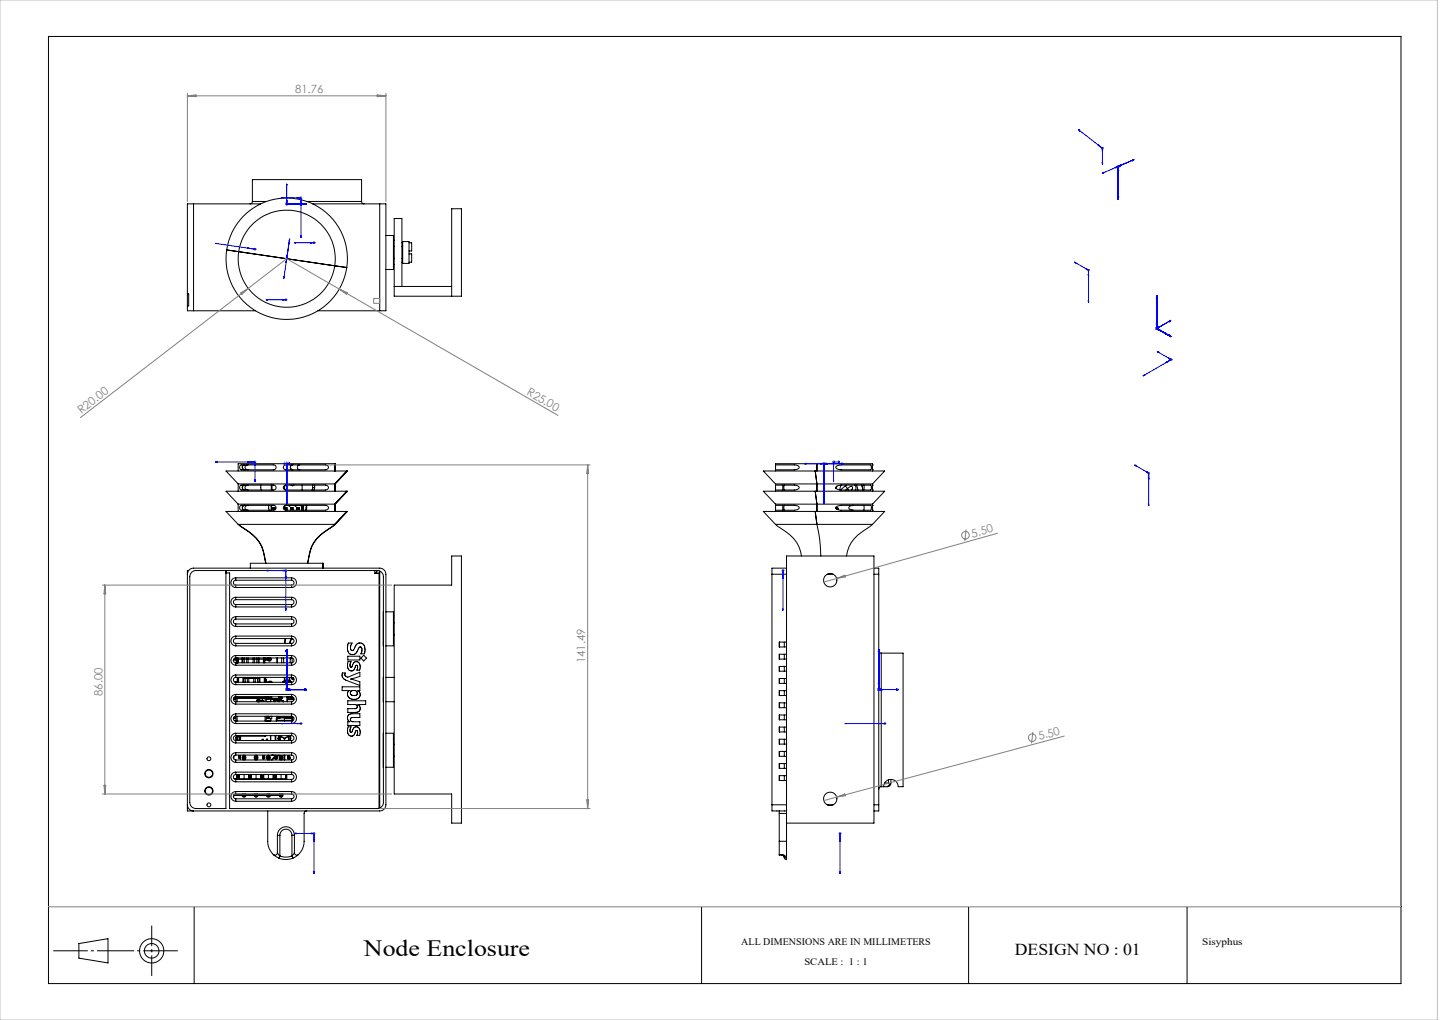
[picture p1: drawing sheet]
<svg xmlns="http://www.w3.org/2000/svg" width="594mm" height="420mm" viewBox="0 0 594 420" stroke-linecap="round" stroke-linejoin="round" font-family="sans-serif">
<defs><g id="words">
<text font-size="9.6" x="149.9" y="393.8">Node Enclosure</text>
<text font-size="6.9" x="418" y="393.2">DESIGN NO : 01</text>
<g font-size="4.7" fill="#808080">
<text x="121.6" y="38.4">81.76</text>
<text x="216.7" y="162.3" transform="rotate(30 216.7 162.3)">R25.00</text>
<text x="33.6" y="170.4" transform="rotate(-38 33.6 170.4)">R20.00</text>
<text x="400.6" y="221.3" transform="rotate(-16 400.6 221.3)">5.50</text>
<text x="241.1" y="273.1" transform="rotate(-90 241.1 273.1)">141.49</text>
<text x="42.2" y="286.5" transform="rotate(-90 42.2 286.5)">86.00</text>
<text x="428.1" y="304.7" transform="rotate(-15 428.1 304.7)">5.50</text>
</g>
<g font-size="4.1">
<text x="305.4" y="389.3">ALL DIMENSIONS ARE IN MILLIMETERS</text>
<text x="495.2" y="389.3">Sisyphus</text>
<text x="331.3" y="397.3">SCALE : 1 : 1</text>
</g>
</g></defs>
<g fill="none" stroke="#000" stroke-width=".41">
<path d="M20 15h557.1v390h-557.1zM79.7 83.9h-2.5v44.1h2.5M79.7 83.9v44.1M79.7 83.9h27.7M104 83l-.5 .8-.6 .1M104 83v-9h44.9v9M104 83h5.8M126.4 83h22.5M128.8 83.9h27.6M148.9 83l.5 .8 .6 .1M156.4 83.9h2.6v44.1h-2.6M156.4 83.9v44.1"/>
<path d="M159 97h3.1v14h-3.1M162.1 99h.3M165.6 100h.3M165.9 99.5h2.6v9h-2.6zM168.5 100h1.1v3.3h-1.1M93.4 102.9a25 25 0 0 0 21.1 28.4 25 25 0 0 0 28.3-21.1M93.4 102.9a25 25 0 0 1 28.3-21.1 25 25 0 0 1 21.1 28.4M93.4 102.9l4.9 .7M98.3 103.6a20 20 0 0 0 16.9 22.7 20 20 0 0 0 22.7-16.9M98.3 103.6a20 20 0 0 1 22.7-16.9 20 20 0 0 1 16.9 22.7M98.3 103.6l39.6 5.8M137.9 109.4l4.9 .8"/>
<path d="M162.1 106.5h.3M162.1 101.5h.3M162.1 109h.3M162.4 118h23.7M165.6 118v-28h-3.2v32h27.7v-36h-4v36M165.6 108h.3M165.6 106.5h.3M165.6 101.5h.3M168.5 104.5h1.1v3.5h-1.1M77.2 120.9h.5v5.1h-.5M79.7 128h25.5M131 128h25.4"/>
<path d="M98.1 199.3h39.8M98.1 199.3v3M99 191.6l13.7-.2a1.01 1.01 0 0 1 1 1 1.01 1.01 0 0 1-1 1h-13.3l-.5-.2-.2-.6zM99 200l13.7-.2a1.01 1.01 0 0 1 1 1 1.01 1.01 0 0 1-1 1h-13.3l-.5-.3-.2-.6zM100.8 191.4a1.01 1.01 0 0 0-1 1 1.01 1.01 0 0 0 1 1M100.8 199.8a1.01 1.01 0 0 0-1 1 1.01 1.01 0 0 0 1 1M102.2 199.8a.99 .99 0 0 0-1.2 .5 .99 .99 0 0 0 .4 1.3l.8 .2M102.2 191.4a.99 .99 0 0 0-1.2 .6 .99 .99 0 0 0 .4 1.2l.8 .2M107.4 199.8l.3 2M111.8 199.8v2M112 199.8v2M116.9 191.8l.8-.4h9.9a20.8 20.8 0 0 1 7.4 .4l.3 .6-.2 .6a13.8 13.8 0 0 1-6.1 .4h-11.3l-.9-.4z"/>
<path d="M118.1 199.8a1.01 1.01 0 0 0-1 1 1.01 1.01 0 0 0 1 1M119.9 199.8l.6 .2 .5-.2M120.6 191.4a1.01 1.01 0 0 0-1 1 1.01 1.01 0 0 0 1 1M123.5 191.4a1.01 1.01 0 0 0-1 1 1.01 1.01 0 0 0 1 1M124.5 199.8v2M128.8 199.8v1M129.6 199.8v1M137.9 190.9h-39.8v3M137.9 199.3h.2M137.9 190.9h.2v3M137.9 190.9v3M137.9 199.3v3"/>
<path d="M138.1 199.3v3M142.8 193.9h-49.7l5 5.4M142.8 193.9h.3l-5 5.4M142.8 193.9l-4.9 5.4M319.4 199.3h17.1M319.4 199.8h8.5l1.2 .7v.6a7.5 7.5 0 0 1-5.4 .7h-4.3M319.4 199.8v2M319.4 191.4l8.5 .1 1.2 .6v.6a7.5 7.5 0 0 1-5.4 .7h-4.3M319.4 191.4v2M319.4 193.4v.5M319.4 199.3v.5M322.4 199.8v2"/>
<path d="M323.1 199.8l-.2 .6 .2 1.4M335.8 193.9h-21.4l5 5.4M335.8 193.9h28.6l-5 5.4M335.8 193.9l.7 5.4M336.5 190.9h-17.1v.5M336.5 199.3h22.9M336.5 190.9h22.9v.5M336.5 190.9v3M336.5 199.3v3M344.6 191.9a12.5 12.5 0 0 1 6.4-.5h7.2a1.11 1.11 0 0 1 .6 1.9l-12.3 .1-1.4-.2-.7-.5-.1-.4zM346.5 199.8l-.6 2M348.6 199.8l-.3 .2"/>
<path d="M352.2 199.8l.4 .9-.1 1.1M352.8 199.8l.5 2M355 199.8l.4 2zM355.7 199.8l.3 .6-.3 1.4M359.4 191.4h.1M359.4 191.4v2M359.4 193.4h.1M359.4 199.8h.1M359.4 199.8v2M359.4 193.4v.5M359.4 199.3v.5M98.1 215.9l.8 .7a18.7 18.7 0 0 1 9.5 10.4l1.1 4.9"/>
<path d="M98.1 207.6h39.8M98.1 215.9h39.8M98.1 207.6v3M98.3 215.9l1.9 1.4a16.4 16.4 0 0 1 9.2 13.8l.1 .8M99 208.3l13.7-.2a1.01 1.01 0 0 1 1 1 1.01 1.01 0 0 1-1 1h-13.3l-.5-.3-.2-.5zM100.8 208.1a1.01 1.01 0 0 0-1 1 1.01 1.01 0 0 0 1 1M102.2 208.1a.99 .99 0 0 0-1.2 .5 .99 .99 0 0 0 .4 1.3l.8 .2M110.7 208.1l.1 2M111.9 208.1v.2M112.1 209.1h1.1v.6h-1.1M112.1 209.1l.4 .1M112.1 209.1v.6"/>
<path d="M112.5 209.6l-.4 .1M112.5 209.2l.2-.1v.6l-.2-.1M112.5 209.2v.4M113.1 208.2h-1.1l-.3 .3v1.6M116.9 208.5l.8-.4h9.9a20.8 20.8 0 0 1 7.4 .4 .84 .84 0 0 1-.2 1.4l-17.1 .2-.9-.5zM116.9 200.1l.8-.3h9.9a20.8 20.8 0 0 1 7.4 .3l.3 .6-.2 .6a13.8 13.8 0 0 1-6.1 .5h-11.3l-.9-.5zM117.2 209.2v.2M117.2 209.2h.4M117.2 209.2l1.1-.1v.6h-.9M117.3 209.6h.3M117.6 209.2l.2-.1v.6l-.2-.1M117.6 209.2v.4"/>
<path d="M117.8 208.2h1.4M118.1 208.1a1.01 1.01 0 0 0-1 1 1.01 1.01 0 0 0 1 1M118.9 208.2l.3 .3 .4-.3h2.1M119.5 208.3h-.1M119.7 209.1v.6M119.7 209.1l.4 .1M119.7 209.1h1.1v.6h-1.1M120.1 209.2l.2-.1v.6l-.2-.1M120.1 209.6l-.4 .1M120.1 209.2v.4M121.4 208.2l.3 .3 .4-.3h2.1M122 208.3h-.1"/>
<path d="M122.2 209.1v.1M122.2 209.1h1.1v.6h-1.1M122.2 209.1v.6M122.2 209.2h.4M122.2 209.6h.4M122.2 209.6v.1M122.2 209.2v.4M122.6 209.2l.2-.1v.6l-.2-.1M122.6 209.2v.4M123.9 208.2l.3 .3M124.2 208.5h.4M124.2 208.5v1.6"/>
<path d="M124.4 209.8l.1 .2M124.4 209.8h.1M124.5 209.3h.1M124.5 209.4h.1M124.5 209h.1M124.5 209.6v.1M124.5 209.7l-.1 .1M124.5 210h.1M124.5 209.5v.1M124.5 209.7v.1M124.5 209.8v.2M124.5 208.9h.1"/>
<path d="M124.5 209.5h.1M124.5 209.7v.3M124.5 209.7v.2M124.5 209.1h.1M124.5 209.2v.1M124.5 209.2h.1M124.5 208.8h.1M124.5 208.8v.1M124.5 209.9v.1M124.5 210v.1M124.5 209.7h.1M124.5 209.9h.1"/>
<path d="M124.5 210.1h.1M124.5 208.7h.1M124.5 209.1v.1M124.5 209.8h.1M124.5 208.4l.1 .1M124.5 208.6v.8M124.6 208.5v1.6M124.7 208.1v2M126.1 209.1l-.2 1M126.1 209.1h.2M126.1 208.1v1M126.3 209.1l-.1 1"/>
<path d="M126.3 208.1v1M128.8 200.8l-.2 1M128.8 200.8h.8M129.6 200.8l-.2 1M137.9 215.9l-.8 .7a18.4 18.4 0 0 0-9.4 10.4l-1.1 4.9M137.9 207.6h.2M137.9 215.9h.2M137.9 207.6v3M138.1 215.9l-2 1.5a16.2 16.2 0 0 0-9.2 13.7l-.1 .8M138.1 207.6v3M142.8 202.3h-49.7l5 5.3M142.8 210.6h-49.7l5 5.3"/>
<path d="M142.8 210.6h.3l-5 5.3M142.8 202.3h.3l-5 5.3M142.8 202.3l-4.9 5.3M142.8 210.6l-4.9 5.3M319.4 215.9l.8 .7a18.7 18.7 0 0 1 9.5 10.4l.5 1.9M319.4 207.6h17.1M319.4 208.1h7.9a1.35 1.35 0 0 1 1.9 1.2l-.1 .1a7.5 7.5 0 0 1-5.4 .7h-4.3M319.4 208.1v2M319.4 215.9h17.1M319.4 201.8v.5M319.4 207.6v.5M319.4 210.1v.5"/>
<path d="M322.4 208.1v2M323.1 208.1l-.2 .7 .2 1.3M335.8 210.6h-21.4l5 5.3M335.8 202.3h-21.4l5 5.3M335.8 202.3h28.6l-5 5.3M335.8 210.6h28.6l-5 5.3M335.8 210.6l.7 5.3M335.8 202.3l.7 5.3M336.5 207.6h22.9M336.5 215.9l.3 1.4a51.6 51.6 0 0 1 1.3 11.6M336.5 215.9h22.9M336.5 207.6v3"/>
<path d="M344.2 209.1l.5 .1M344.3 209.2h.1M344.3 209.2l.1 .2M344.6 200.3a12.5 12.5 0 0 1 6.4-.5h7.2a1.14 1.14 0 0 1 .6 1.8l-12.3 .2-1.7-.4-.5-.6zM344.6 208.6a12.5 12.5 0 0 1 6.4-.5h7.2a1.16 1.16 0 0 1 .6 1.9l-12.3 .1-1.7-.4-.5-.6zM344.6 209.2h.6M344.7 209.1h-.4l.5 .1M344.7 209.6h.1M344.7 200.2l-.2 .9-.2-.4 .1 .5M344.7 209.2h.1M344.7 209.2v.4M344.8 209.6h-.1"/>
<path d="M345.1 209.6h.1M345.1 209.6l-.3 .1 .4-.1M345.2 209.2l-.1 .4M345.2 209.2v.4M348.3 200l.8 1.2M348.3 200l-2.1 1.7M349.1 201.2l.8-.6a.78 .78 0 0 1 1.3 0 .78 .78 0 0 1-.5 1.2M349.1 201.2l.4 .6M349.1 201.2l-.7 .6M351.5 208.1a1.35 1.35 0 0 0-1.9 1.2l.8 .6 1.1 .2M355.7 208.1l.3 .7-.3 1.3M359.4 215.9l-2 1.5a15.7 15.7 0 0 0-8.7 11.5"/>
<path d="M359.4 201.8h.1M359.4 208.1h.1M359.4 208.1v2M359.4 210.1h.1M359.4 201.8v.5M359.4 207.6v.5M359.4 210.1v.5M77.7 234.9h-.5v99h79.2a2.53 2.53 0 0 0 2.6-2.5v-95a2.53 2.53 0 0 0-2.6-2.5h-76.7a2.53 2.53 0 0 0-2.5 2.5M93.1 234.9v98h-12.4a2.53 2.53 0 0 1-2.5-2.5v-92.9a2.53 2.53 0 0 1 2.5-2.6h74.7a2.53 2.53 0 0 1 2.5 2.6v92.9a2.53 2.53 0 0 1-2.5 2.5h-60.8v-97h-1.5M93.2 234.9v1M97.1 237.9a1.99 1.99 0 0 0-2 2 1.99 1.99 0 0 0 2 2M97.1 238.9a1.01 1.01 0 0 0-1 1 1.01 1.01 0 0 0 1 1"/>
<path d="M97.1 237.9v1M97.1 237.9h23M97.1 238.9h23M120.1 237.9a1.99 1.99 0 0 1 2 2 1.99 1.99 0 0 1-2 2M120.1 237.9v1M120.1 238.9a1.01 1.01 0 0 1 1 1 1.01 1.01 0 0 1-1 1M133 231.9h-29.9v2M133 231.9l.1 2M133 231.9v2M154.4 234.9v1.2h1.7v96.7M154.9 235.9h1.5M154.9 235.9v.2"/>
<path d="M155.7 234.9l-.6 .5-.2 .5M156.4 235.1v.8M156.4 235.9v96.8M318 236.4v95M318 236.4h6M324 233.9h-6v2.5M340.8 236.4h2.4M360 233.9h2v2.5M360 236.4h2M362 236.4v95M97.1 253.9a2.01 2.01 0 0 0-2 2 2.01 2.01 0 0 0 2 2M97.1 245.9a1.99 1.99 0 0 0-2 2 1.99 1.99 0 0 0 2 2"/>
<path d="M97.1 245.9v1M97.1 254.9a.99 .99 0 0 0-1 1 .99 .99 0 0 0 1 1M97.1 256.9v1M97.1 253.9v1M97.1 246.9a1.01 1.01 0 0 0-1 1 1.01 1.01 0 0 0 1 1M97.1 248.9v1M97.1 240.9v1M97.1 240.9h23M97.1 253.9h23M97.1 257.9h23M97.1 245.9h23M97.1 249.9h23"/>
<path d="M97.1 241.9h23M97.1 246.9h23M97.1 254.9h23M97.1 248.9h23M97.1 256.9h23M120.1 253.9a2.01 2.01 0 0 1 2 2 2.01 2.01 0 0 1-2 2M120.1 245.9a1.99 1.99 0 0 1 2 2 1.99 1.99 0 0 1-2 2M120.1 245.9v1M120.1 246.9a1.01 1.01 0 0 1 1 1 1.01 1.01 0 0 1-1 1M120.1 248.9v1M120.1 253.9v1M120.1 240.9v1"/>
<path d="M120.1 254.9a.99 .99 0 0 1 1 1 .99 .99 0 0 1-1 1M120.1 256.9v1M157.9 251.9v14M159 251.9h3.1v14h-3.1M162.1 256.4h.3M162.4 240.9h23.7v-12h4v110h-4v-12h-23.7zM96.2 271.4h1.5M96.7 271.1h.7M97.1 277.9a1.99 1.99 0 0 0-2 2 1.99 1.99 0 0 0 2 2M97.1 269.9a1.99 1.99 0 0 0-2 2 1.99 1.99 0 0 0 2 2M97.1 261.9a2.01 2.01 0 0 0-2 2 2.01 2.01 0 0 0 2 2M97.1 272.9v1"/>
<path d="M97.1 269.9v1M97.1 277.9v1M97.1 262.9a.99 .99 0 0 0-1 1 .99 .99 0 0 0 1 1M97.1 264.9v1M97.1 261.9v1M97.1 270.9a1.01 1.01 0 0 0-1 1 1.01 1.01 0 0 0 1 1M97.1 278.9a1.01 1.01 0 0 0-1 1 1.01 1.01 0 0 0 1 1M97.1 270.9h23M97.1 273.9h23M97.1 277.9h23M97.1 269.9h23M97.1 261.9h23"/>
<path d="M97.1 265.9h23M97.1 272.9h23M97.1 278.9h23M97.1 262.9h23M97.1 264.9h23M97.3 270.9v.2M97.3 271.8v1.1M97.4 271v.9M97.6 270.9v.1M97.6 271.9v1M97.7 271.4h.2M97.7 271.4v1.5"/>
<path d="M97.7 271.8h.1M97.7 271.7v.1M97.7 271.7h.1M97.7 271.9h.1M97.7 271.8v.1M97.7 271.5h.1M97.7 271.4h.1M97.7 272.4h.1M97.7 272.2v.2M97.7 272.2h.1M97.7 272.6h.1M97.7 272.5h.1"/>
<path d="M97.7 272.1h.1M97.7 272.7h.1M97.7 271h.1M97.7 270.9v.1M97.7 271.6v.1M97.7 271.2h.1M97.7 271v.2M97.7 272.9h.1M97.7 272.8h.1M97.7 272.7v.1M97.7 271.9h-1.6M97.7 270.9v.7"/>
<path d="M97.7 271.9v.3M97.7 272.4v.5M97.7 279v1.8M97.9 271.4v1.5M97.9 270.9v.5M97.9 271.4h10.6M98.1 279.1l-.1 1.7M98.3 279l-.2 1.9M98.3 279v1.9M98.3 279h1.8M99.7 270.9v2M100 270.9v2"/>
<path d="M100.1 279v1.9M100.1 279l.3 .3M100.2 279.1h6.8M100.4 279.3v1.6M100.4 279.3h6.3M100.6 270.9v2M101 279.3v1.6M101.6 270.9v2M101.9 279.3v1.6M102.2 270.9v2M102.5 279.3v1.6M104.3 270.9v2"/>
<path d="M104.5 279.3v1.6M104.9 270.9v2M105.2 279.3v1.6M105.8 270.9v2M106.1 279.3v1.6M106.4 270.9v2M106.7 279.3v1.6M106.7 270.9v2M107.1 279v1.9M107.1 279h1.8M107.1 279l-.4 .3M108.5 271.4h.2"/>
<path d="M108.5 271.4v1.5M108.5 270.9v.5M108.7 271.4v1.5M108.7 270.9v.5M108.7 271.4h1.6M108.8 270.9v.1M108.8 271.9v1M108.9 279l.2 1.9M108.9 279v1.9M108.9 271v.9M108.9 271.1h1.4M109.1 280h.1"/>
<path d="M109.1 279.9h.1M109.1 279.6h.1M109.1 279.7h.1M109.1 279.8h.1M109.1 270.9v.2M109.1 271.8v1.1M109.1 279.6v.7M109.1 279.1l.1 1.7M109.5 279v1.8M110.3 271v.1M110.3 271.1h.8l.2 .3M110.3 271.4h1"/>
<path d="M110.3 271.4v.4M110.3 271.1v.3M110.3 271.8l-1.6 .1M110.8 270.9l-.2 .2M111.1 270.9a.55 .55 0 0 1 .3 .8 .55 .55 0 0 1-.8 .1M111.3 271.4l-.2 .4h-.8M111.5 270.9a.79 .79 0 0 1-.1 1.2 .79 .79 0 0 1-1.1-.3M114.1 270.9v2M114.2 270.9v2M116 270.9v2M116.7 270.9l.1 .3M116.8 270.9v2"/>
<path d="M117.1 278.9v1.6M117.4 278.9v1.5M117.4 262.9l-.2 2M117.7 262.9l-.3 2M119.1 278.9v1.4M119.4 278.9v1.5M119.6 270.9v2M119.7 270.9l-.1 .3M120.1 277.9a1.99 1.99 0 0 1 2 2 1.99 1.99 0 0 1-2 2M120.1 269.9a1.99 1.99 0 0 1 2 2 1.99 1.99 0 0 1-2 2M120.1 261.9a2.01 2.01 0 0 1 2 2 2.01 2.01 0 0 1-2 2M120.1 272.9v1"/>
<path d="M120.1 269.9v1M120.1 277.9v1M120.1 278.9a1.01 1.01 0 0 1 1 1 1.01 1.01 0 0 1-1 1M120.1 261.9v1M120.1 270.9a1.01 1.01 0 0 1 1 1 1.01 1.01 0 0 1-1 1M120.1 264.9v1M120.1 262.9a.99 .99 0 0 1 1 1 .99 .99 0 0 1-1 1M120.2 262.9l-.5 .5-.5 1.5M120.3 279v.4M120.3 279.4h.1M120.3 279.4l.3 .1M120.3 271v1.9"/>
<path d="M120.4 279.2v.1M120.4 279.3h.1M120.4 279v.2M120.5 279.3h.1M120.6 263l-.9 .9-.2 1M120.6 279.5h.1M120.6 279.2l.1 .4h-.4l.3-.1M120.6 279h.2M120.9 279.4l.2 .2M141 277.1h1.2v1.2l1.1 .6 4.9-2.1v1.7l-3.7 1.1 3.7 1.1v1.5l-5.4-2a2.39 2.39 0 0 1-1.8-3.1zM143.3 270.2h4.9v1.6h-4.9zM143.4 272.4h1.2l-.4 1.9 .6 .5a2.48 2.48 0 0 1 2.4-2.3 2.52 2.52 0 0 1 1 3.5h-1.2l.3-1.6-.2-.4h-.5a2.69 2.69 0 0 1-1.8 2.3 2.51 2.51 0 0 1-1.4-3.9z"/>
<path d="M143.5 264.8h1.6a2.17 2.17 0 0 0-.2 3.1l.8-.4a2.85 2.85 0 0 1 3.1-2.7 3.3 3.3 0 0 1 1.3 4.4h-1.5a1.91 1.91 0 0 0-.2-2.8l-.8 .8a2.32 2.32 0 0 1-1.5 2.1 2.32 2.32 0 0 1-2.5-.6 4.8 4.8 0 0 1-.1-3.9zM144.5 279.6h.1M149.8 269.8l1.2 1.2-1.2 1.2-1.1-1.2zM157.9 278.9v10M159 278.9h3.4M162.1 261.4h.3M321.1 264.4v2M321.1 269.4v2M321.1 274.4v2M321.1 279.4v2M323.1 264.4v2M323.1 269.4v2"/>
<path d="M323.1 274.4v2M323.1 279.4v2M324 269.4h-3v2h3M324 264.4h-3v2h3M324 274.4h-3v2h3M324 279.4h-3v2h3M362 267.9l.3 .7 .7 .3M363 268.9h9v55h-2a3 3 0 0 0-3-3 3 3 0 0 0-3 3M363 268.9v55M96.1 295.8a.47 .47 0 0 0 .7-.1 .47 .47 0 0 0-.1-.7v.8M96.4 287.2v.7M96.4 295.2v.7"/>
<path d="M96.7 287a.47 .47 0 0 1 .1 .7 .47 .47 0 0 1-.7 0M96.9 296.9h.1M96.9 288.9h.1M96.9 286.9v1h-.8M96.9 294.9v1h-.8M97.1 293.9a2.01 2.01 0 0 0-2 2 2.01 2.01 0 0 0 2 2M97.1 285.9a1.99 1.99 0 0 0-2 2 1.99 1.99 0 0 0 2 2M97.1 286.9a1.01 1.01 0 0 0-1 1 1.01 1.01 0 0 0 1 1M97.1 288.9v1M97.1 285.9v1M97.1 294.9a.99 .99 0 0 0-1 1 .99 .99 0 0 0 1 1M97.1 296.9v1"/>
<path d="M97.1 293.9v1M97.1 280.9v1M97.1 293.9h23M97.1 297.9h23M97.1 285.9h23M97.1 289.9h23M97.1 281.9h23M97.1 296.9h23M97.1 294.9h23M97.1 288.9h23M97.1 286.9h23M97.1 280.9h23"/>
<path d="M97.2 287.6h.5M97.2 287.6v1.3M97.2 294.9v2M97.7 287.1v.5M97.7 287.1l-.5 .5M97.7 287.6h11.5M97.7 287.1h11.5M97.7 287.6v1.3M97.7 294.9v2M97.8 280.8v.1M98.1 280.8h-1.4M105.7 288.4l.1 .2"/>
<path d="M105.7 288.4h.2M105.8 288.4v.2M105.8 288.6h.1M105.9 288.3v.1M105.9 288.3h.1M105.9 288.3l-.1 .3M105.9 288.5l.1 .1M106 288.4l-.1 .1M106 288.6h.1M106 288.5v.1M106 288.4h.1M106.1 288.9h.1"/>
<path d="M106.1 288.3l-.1 .1M106.1 288.8h.1M106.1 288.4v.2M106.3 288.8h.1M106.2 288.4h.1M106.2 288.3v.3M106.3 288.9h.1M106.3 288.8v.1M106.3 288.4v.2M106.4 288.8h-.1M106.4 288.8l.3 .1M106.5 288.4h.1"/>
<path d="M106.5 288.4l-.4 .2M106.5 288.3l-.1 .3-.3-.2M106.5 288.4v.1M106.5 288.8v.1M106.5 288.3h.1M106.5 288.2v.1M106.5 288.5h.1M106.5 288.8l.1 .1M106.6 288.2v.1M106.6 288.4h.1M106.6 288.5h.1M106.6 288.3v.1"/>
<path d="M106.6 288.3h.1M106.6 288.4v.1M106.7 288.4h.1M106.7 288.5h-.1M106.7 288.5h.1M106.7 288.3l-.1 .1M106.7 288.3l.1 .1M106.7 288.3v.1M106.7 288.3v.2M106.8 288.8h.1M106.8 288.4h.1M106.8 288.4l.1 .1"/>
<path d="M106.8 288.3h.1M106.8 288.3v.1M106.9 288.3l-.1 .1M106.9 288.4h.1M106.9 288.5l.2-.2-.1 .3M106.9 288.8v.1M106.9 288.5h.1M106.9 288.3v.1M107 288.8l.1 .1M107 288.4h.1M107 288.8h.1M107.6 288.8h.1"/>
<path d="M107.6 288.8l.1 .1M107.7 288.4l-.1 .4M107.7 288.4h.1M107.7 288.3l-.4 .3 .3 .3M108 288.4l-.3 .3 .7-.1-.3 .3M108 288.4a.33 .33 0 0 1 .4 .1 .33 .33 0 0 1-.1 .4M108 288.4h.1M109.1 280.8h.1M109.1 280.8v.1M109.1 280.9h.1M109.1 280.6h.1M109.1 280.2h.1"/>
<path d="M109.1 280.3h.1M109.1 280.3v.1M109.1 280.4h.1M109.1 280.5h.1M109.1 280.8h1.6M109.1 280.4v.4M109.2 287.6h.5M109.2 287.1v.5M109.2 287.1l.5 .5M109.2 287.6v1.3M109.2 294.9v2M109.3 280.8v.1"/>
<path d="M109.7 287.6v1.3M109.7 294.9v2M109.9 286.9v1l4.6 .2h-1.9v.8M109.9 296.9h.1M110.3 296.9h.2M110.3 294.9a.46 .46 0 0 0-.3 .7 .46 .46 0 0 0 .8 0 .46 .46 0 0 0-.3-.7M110.3 288.9h.2M110.4 294.9v1M110.5 286.9a.46 .46 0 0 1 .3 .7 .46 .46 0 0 1-.8 0 .46 .46 0 0 1 .3-.7l.1 1M110.7 280.8l.6-.4 .8 .5M110.7 280.8l.9 .1M110.7 280.8v.1"/>
<path d="M110.9 280.8l.9 .1M111.4 295a.41 .41 0 0 0-.4 .4 .41 .41 0 0 0 .4 .4v1.1M111.4 286.9v.1a.39 .39 0 0 0-.4 .4 .39 .39 0 0 0 .4 .4v1.1M111.4 288v.8M111.4 296v.8M111.4 288.9h-1.5M111.4 294.9v.1M111.9 286.9v.8h2.6l.3 .3M111.9 294.9v1h-2v-1M113.1 288.4h.1M113.1 288.4h.3M113.1 288.4v.5"/>
<path d="M113.4 288.4h.1M113.4 288.4v.5M113.5 288.4h.1M113.5 288.4h.9M113.5 288.4v.5M113.8 294.9l.4 1.1M113.9 296.6h3.3M113.9 296.6v.3M114.1 296.1l-.3-.2v1M114.2 294.9l.8 .2M114.4 288.4h.3M114.4 288.4h.1"/>
<path d="M114.4 288.4v.5M114.7 295.4l-.4 .5M114.7 295.4v.2M114.7 288.4h.1M114.7 288.4h.2M114.7 288.4v.5M114.8 288v.1M114.8 288.1h.2M114.9 295.6a.97 .97 0 0 0-1 1M114.9 295.6h2.3M114.9 286.9v2M115 295.1a.56 .56 0 0 0-.7 .1 .56 .56 0 0 0-.1 .7"/>
<path d="M115 295.1l-.3 .3M115 295.1h1.2M115 286.9v2M115.1 286.9v2M115.4 288v.1M115.4 288.1l.1 .1M115.4 287.2v.3M115.4 287.6v.1M115.4 287.5h.2M115.4 287.5l.1 .1M115.4 287.6l.3 .1M115.4 287.2l.2 .1"/>
<path d="M115.5 287.3h.1M115.5 287.6h.1M115.5 287.5v.1M115.5 288.2l.2 .1M115.5 288v.1M115.5 287.2h.1M115.5 287.3l-.1 .1M115.5 288.2h.1M115.5 287.4h.1M115.5 287.8l-.1 .2M115.5 288.2h.2M115.5 288.1v.1"/>
<path d="M115.5 287.4l.1 .1M115.5 287.6l.1 .1M115.5 287.2l.1 .1M115.6 287.9h.1M115.6 287.9l-.1 .1M115.6 287.3h.1M115.6 295.3l-.6 .3M115.6 287.4h-.2M115.6 287.2h-.1M115.6 287.5l-.1 .1M115.6 287.2h-.2M115.6 295.3h.4"/>
<path d="M115.6 295.3l-.9 .1M115.6 288l.1 .2M115.6 287.1h.1M115.6 287.2h.1M115.6 287.6h.1M115.6 287.9v.1M115.6 287.9l.1 .2M115.6 287.2v.1M115.7 287.2h-.1M115.7 287.4h.1M115.7 287.5h.1M115.7 287.6h.1"/>
<path d="M115.7 287.1v.1M115.7 287.8h-.2M115.7 287.9h.1M115.7 287.8v.1M115.8 288.1h.1M115.7 288.1h.1M115.7 287.9v.1M115.7 287.1l-.1 .1M115.7 287.1l-.1 .2M115.7 288.1v.1M115.7 288.2v.1M115.7 287h.1"/>
<path d="M115.7 287.2h.1M115.7 287.5v.1M115.7 287v.1M115.7 287.2h-.2M115.7 287.5v.2M115.7 287l-.1 .1M115.8 287.4h.1M115.8 287.4l-.1 .1M116 295.3l-.6 .3M116 295.3h.8M116.2 295.1l.7 .2M116.2 295.1l-.2 .2"/>
<path d="M116.5 288.9h.3M116.5 288.9h.1M116.5 280.9a2.47 2.47 0 0 1 3.7 0M116.5 288.7h.3l-.1 .2M116.5 288.7l.3 .1M116.6 288.6l.1 .1M116.6 288.6l-.1 .1M116.7 288.7h.1M116.7 288.8v.1M116.7 295.2h3.8v1.6M116.8 295.3l.5 .3M116.8 295.3h.1"/>
<path d="M116.8 295.3l.7 .3M116.9 295.3l.5 .3M117.1 295.5h3.2v.6M117.2 295.6h2.4l.7 .4 .1 .6M117.2 295.6v1M117.2 296.6h3.2M117.2 296.6v.3M117.3 280.9l1.1-.3 1 .3M117.9 295.6h.1M117.9 295.6h.5M118 295.6h.1M118.1 295.6h.1"/>
<path d="M118.2 295.6h.1M118.3 295.6h.1M118.3 286.9v2M118.4 286.9v2M118.4 287.9h.3M118.4 287.2h.3M118.5 295.6h.1M118.6 295.6h.1M118.7 287.2h.3M118.7 287.2h.1M118.7 287.9v.1M118.7 287.9h.3"/>
<path d="M118.7 287.2v.7M118.7 295.6h.1M118.8 295.6h.1M118.9 295.6h.1M119 287.2h.1M119 287.9v.1M119 287.9h.9M119 287.2h.9M119 287.2v.7M119.6 286.9l-1.1 .1M119.6 294.9v.7M119.9 287.9v.1"/>
<path d="M119.9 287.2h.1M119.9 287.9h.1M119.9 288h.1M119.9 286.9l.6 .1M119.9 287.2v.7M119.9 294.9v.9M120 287.2h.1M120 287.9v.1M120 287.9h.2M120 287.2h.2M120 287.2v.7M120.1 293.9a2.01 2.01 0 0 1 2 2 2.01 2.01 0 0 1-2 2"/>
<path d="M120.1 285.9a1.99 1.99 0 0 1 2 2 1.99 1.99 0 0 1-2 2M120.1 286.9a1.01 1.01 0 0 1 1 1 1.01 1.01 0 0 1-1 1M120.1 285.9v1M120.1 288.9v1M120.1 294.9a.99 .99 0 0 1 1 1 .99 .99 0 0 1-1 1M120.1 293.9v1M120.1 296.9v1M120.1 280.9v1M120.2 287.9v.1M120.2 287.2h.1M120.2 287.9h.1M120.2 280.9a2.51 2.51 0 0 0-3.9 0"/>
<path d="M120.2 287.2v.7M120.4 296.6v.3M121 287.5v.6h-2.5M143.3 288.6h7.3v1.5h-3.1a1.74 1.74 0 0 1 .8 2.1 1.74 1.74 0 0 1-2 1.2h-3v-1.6h3.3a.87 .87 0 0 0 .6-1.1 .87 .87 0 0 0-1.1-.6h-2.8zM143.4 299.3h1.2l-.4 1.8 .6 .5a2.48 2.48 0 0 1 2.4-2.3 2.52 2.52 0 0 1 1 3.5h-1.2l.3-1.5-.2-.5-.5 .1a2.69 2.69 0 0 1-1.8 2.2 2.51 2.51 0 0 1-1.4-3.8zM143.7 294.3l1-.4h3.5v1.5h-2.8a.9 .9 0 0 0-1.1 .9 .9 .9 0 0 0 1.1 .9h2.8v1.5h-4.9v-1.5h.7a1.8 1.8 0 0 1-.3-2.9zM143.8 284.4h.1M143.8 284.4h-2.9v-1.6h7.3v1.6h-.7M143.8 284.4a2.17 2.17 0 0 0-.3 2.5 2.17 2.17 0 0 0 2.4 1.1 2.02 2.02 0 0 0 2.3-1.2 2.02 2.02 0 0 0-.7-2.4M144 297.2h.1M144.5 284.7a1.47 1.47 0 0 1 1.7-.4 1.47 1.47 0 0 1 .9 1.5 1.57 1.57 0 0 1-1.6 .6 1.57 1.57 0 0 1-1.2-1.3zM147.5 290.1h.1"/>
<path d="M147.5 284.4h.1M159 288.9h3.4M321.1 284.4v2M321.1 289.4v2M321.1 294.4v2M321.1 299.4v2M323.1 284.4v2M323.1 289.4v2M323.1 294.4v2M323.1 299.4v2M324 284.4h-3v2h3M324 289.4h-3v2h3"/>
<path d="M324 294.4h-3v2h3M324 299.4h-3v2h3M96.1 311.9v.1M96.7 311.1l-.5 .4v.9M97.1 317.9a1.99 1.99 0 0 0-2 2 1.99 1.99 0 0 0 2 2M97.1 309.9a1.99 1.99 0 0 0-2 2 1.99 1.99 0 0 0 2 2M97.1 301.9a1.99 1.99 0 0 0-2 2 1.99 1.99 0 0 0 2 2M97.1 318.9a1.01 1.01 0 0 0-1 1 1.01 1.01 0 0 0 1 1M97.1 317.9v1M97.1 310.9a1.01 1.01 0 0 0-1 1 1.01 1.01 0 0 0 1 1M97.1 312.9v1M97.1 309.9v1"/>
<path d="M97.1 302.9a1.01 1.01 0 0 0-1 1 1.01 1.01 0 0 0 1 1M97.1 304.9v1M97.1 301.9v1M97.1 317.9h23M97.1 309.9h23M97.1 313.9h23M97.1 301.9h23M97.1 305.9h23M97.1 318.9h23M97.1 312.9h23M97.1 310.9h23M97.1 304.9h23"/>
<path d="M97.1 302.9h23M97.1 303.5h2v.9h-2zM97.3 302.9l.4 .2M97.5 318.9v2M97.6 303.5v.9M97.7 302.9v.2M97.7 303.1h11.5M97.7 318.9v2M98 318.9v2M98.1 318.9v2M98.3 312.1l.7 .2 .1-.4v.5zM98.4 318.9v2"/>
<path d="M98.6 303.5v.9M98.6 318.9v1.8M98.7 311.7h.4M98.7 311.6v.1M98.8 311.6h.1M98.9 311.6h.1M99 311.5l-.2-.2v.3M99 311.5l-.1 .1M99 311.2h.1M99 311.2h-.7l.3 .2-.3 .3 .4-.1M99.1 311.2v.5M99.1 311.6h.1"/>
<path d="M100.1 312.3a.55 .55 0 0 1 0-.7 .55 .55 0 0 1 .8 0 .55 .55 0 0 1 0 .7M100.1 312.5h.4M100.1 312.5v.4M100.4 310.9l-.6 .8 .3 .9M100.5 311.6l.4 .2v.7M100.5 311.6l-.3 .2-.1 .7M100.5 311.6v.9M100.5 312.5h.4M100.5 312.5v.4M100.5 318.9v2M100.6 310.9l.7 .8-.4 .9M100.9 312.5v.4"/>
<path d="M102.4 318.9l.1 2M102.7 318.9v2M102.9 318.9v2M103.1 318.9v2M103.4 318.9v2M103.6 318.9v1.8M105 311.9l.1 .4M105 311.9a.55 .55 0 0 1 .5-.5 .55 .55 0 0 1 .5 .5M105.1 312.5h.4M105.1 312.5v.4M105.4 310.9l-.7 .8 .4 .9M105.5 311.6l.4 .2v.7"/>
<path d="M105.5 311.6l-.4 .2v.7M105.5 311.4l-.5 .5M105.5 311.4l-.3-.2h.7l-.1 .3M105.5 311.6v.9M105.5 312.5h.4M105.5 312.5v.4M105.5 318.9v2M105.5 311.4h.2M105.6 311.4l.2 .1M105.6 310.9l.7 .8-.4 .9M105.7 311.4l.1 .1M105.9 312.5v.4"/>
<path d="M105.9 311.6l.1 .3M105.9 312.3v.1M105.9 312.2v.1M106 311.5l-.1 .1M106 311.9l-.1 .4M107.4 318.9v2M107.6 318.9v2M107.8 318.9v2M108 304.9v-.5h.4v.5M108.2 318.9v2M108.2 312.1l.1 .3M108.2 312l.3-.1-.1 .4"/>
<path d="M108.2 312v.1M108.3 312.4h.1M108.3 312.4h.4M108.4 312.3h.1M108.4 319v1.9M108.5 312.3h.1M108.5 311.6l-.3 .1 .3-.3-.3-.2h.8v.4M108.6 311.7h.4M108.6 312.3h-.1M108.6 311.6v.1M108.7 318.9l-.1 2M108.7 312.4h.1"/>
<path d="M108.8 311.6h.1M108.8 312.3l-.1 .1M108.8 312.1h.1M108.8 312.1l.2 .3-.1-.5h-.3v.4M108.8 312.1v.2M108.9 311.5l-.2-.2 .1 .3M108.9 311.5l-.1 .1M109 311.6v.1M109.2 302.9v.2M109.5 302.9l-.3 .2M109.7 304.9v-.5h.5v.5M110.2 312.3a.54 .54 0 0 1 0-.7 .54 .54 0 0 1 .7 0 .54 .54 0 0 1 0 .7"/>
<path d="M110.2 312.5h.4M110.2 312.5v.4M110.5 310.9l-.7 .8 .4 .9M110.6 311.6l.3 .2v.7M110.6 311.6l-.4 .2v.7M110.6 311.6v.9M110.6 312.5h.3M110.6 312.5v.4M110.6 318.9v2M110.7 310.9l.6 .8-.4 .9M110.9 312.5v.4M111.4 302.9v2"/>
<path d="M111.5 302.9v2M111.8 310.9l.1 .3 .2-.3M112.3 310.9v.3l.1-.3M112.5 318.9v2M112.7 310.9l.1 .3 .1-.3M112.7 318.9v2M112.9 318.9v2M113.3 312.1l.2 .3M113.3 312v.1M113.3 311.3l.8-.1v.5M113.3 312h.1M113.3 311.3l.3 .1"/>
<path d="M113.3 302.9v2M113.3 310.9v.4M113.3 311.3l-1.6 1.6M113.4 318.9v2M113.4 311.9l.1 .2M113.4 311.9l-.1 .1M113.5 312.4h.3M113.5 312.4h.1M113.5 312.1h.1M113.5 312.1v.1M113.5 312.2v.1M113.5 312.3h.1"/>
<path d="M113.6 311.4l-1.5 1.5M113.6 312h.1M113.6 311.4l-.3 .3 .4-.1M113.6 302.9v2M113.6 310.9v.5M113.6 318.9v2M113.7 311.7h.4M113.7 311.6v.1M113.7 312.2v.1M113.7 312.3h.2M113.8 312.4h.1M113.8 311.5h.1"/>
<path d="M113.8 311.5v.1M113.8 311.9l-.3 .2M113.8 311.6h.1M113.8 312h.1M113.8 312l.1 .2M113.8 312l-.1 .2M113.8 311.9h.1M113.8 311.9l.3 .4M113.9 318.9v1.8M113.9 311.5v.1M113.9 312.2v.1M114 312h.1"/>
<path d="M114.1 312.3l-.3 .1M114.1 311.6h.1M114.1 312.2v.1M114.5 310.9l.6 .6-.1 .5 .4 .6M114.7 304.1h.1M114.7 304.1v.2M114.7 304h.1M114.7 304.2h.1M114.7 304v.1M114.7 304.3h.1M114.7 304.5h.1M114.7 304.3v.1"/>
<path d="M114.7 303.7v.2M114.7 304.4v.1M114.7 303.6h.1M114.7 304.6h.1M114.7 304.5v.1M114.7 304.6l.1 .1M114.7 303.6v.1M114.7 303.7h.1M114.8 303.4h.1M114.8 303.4l-.1 .2M114.8 304.7h.1M114.8 304.7v.1"/>
<path d="M114.8 304.8h.1M114.8 303.3v.1M114.8 304.9h.1M114.8 303.3h.1M114.8 303.2h.1M114.8 303.2v.1M114.9 303.2h-.1M114.9 303l-.4 1.1 .2 .8M114.9 303v.2M114.9 310.9l.4 .4a.8 .8 0 0 1 1.1 .2 .8 .8 0 0 1-.2 1.1M114.9 303l-.1 1.9M114.9 303h.1"/>
<path d="M115.4 312.3a.55 .55 0 0 1 0-.7 .55 .55 0 0 1 .7 0 .55 .55 0 0 1 .1 .7M115.4 312.5h.4M115.4 312.5v.4M115.5 302.9l-.3 .8 .2 1.2M115.7 303.3l1.4 .8v.8M115.7 303.2l1.5 .8 1.4-.8M115.8 311.6l.3 .2 .1 .7M115.8 311.6l-.4 .2v.7M115.8 311.6v.9M115.8 312.5h.4M115.8 312.5v.4M115.8 318.9v2"/>
<path d="M115.9 302.9l-.4 .9 .2 1.1M116.2 312.5v.4M117.1 310.9v2M117.3 310.9v2M117.7 318.9v2M117.9 318.9v2M118.1 318.9v2M118.4 302.9l.5 .9-.3 1.1M118.7 303.3l-1.5 .8v.8M118.8 302.9l.3 .8-.1 1.2M118.8 312.3h.1M118.8 312.3l.4 .1"/>
<path d="M118.9 311.6l-.4 .1 .3-.3-.3-.2h.8l-.1 .5M118.9 311.7h.2M118.9 311.6v.1M119 311.3l.1 .3zM119.1 311.9v.2M119.1 312.1h.1M119.1 312.3h.1M119.1 312.3l-.6-.4v.6l.1-.3 .2 .1M119.1 311.6h.1M119.1 311.9h.1M119.1 311.7h.1M119.1 311.9l.1 .1"/>
<path d="M119.1 312.1v.2M119.2 312.4h.1M119.2 312l.1 .3M119.2 312h.1M119.2 311.7h-.1M119.2 312.3v.1M119.3 311.6h.1M119.3 312.3l-.1 .1M119.4 302.9l.3 1.1-.2 .9M119.5 302.9l.3 1.2-.2 .8M120.1 317.9a1.99 1.99 0 0 1 2 2 1.99 1.99 0 0 1-2 2M120.1 309.9a1.99 1.99 0 0 1 2 2 1.99 1.99 0 0 1-2 2"/>
<path d="M120.1 301.9a1.99 1.99 0 0 1 2 2 1.99 1.99 0 0 1-2 2M120.1 310.9a1.01 1.01 0 0 1 1 1 1.01 1.01 0 0 1-1 1M120.1 309.9v1M120.1 312.9v1M120.1 317.9v1M120.1 318.9a1.01 1.01 0 0 1 1 1 1.01 1.01 0 0 1-1 1M120.1 304.9v1M120.1 301.9v1M120.1 302.9a1.01 1.01 0 0 1 1 1 1.01 1.01 0 0 1-1 1M157.9 301.9v14M159 301.9h3.1v14h-3.1M162.1 311.4h.3"/>
<path d="M162.1 306.4h.3M321.1 304.4v2M321.1 309.4v2M321.1 314.4v2M321.1 319.4v2M323.1 304.4v2M323.1 309.4v2M323.1 314.4v2M323.1 319.4v2M324 309.4h-3v2h3M324 304.4h-3v2h3M324 314.4h-3v2h3"/>
<path d="M324 319.4h-3v2h3M77.2 331.4a2.53 2.53 0 0 0 2.5 2.5M96.4 320.7h1.1M97.1 325.9a2.01 2.01 0 0 0-2 2 2.01 2.01 0 0 0 2 2M97.1 326.9a.99 .99 0 0 0-1 1 .99 .99 0 0 0 1 1M97.1 328.9v1M97.1 325.9v1M97.1 320.9v1M97.1 326.9h23M97.1 329.9h23M97.1 325.9h23M97.1 321.9h23"/>
<path d="M97.1 328.9h23M97.1 320.9h23M99.9 326.9l-.2 .4h-3.3M100.1 326.9l.1 .7 .3 .3M100.1 327.1a.55 .55 0 0 0 0 .7 .55 .55 0 0 0 .8 0 .55 .55 0 0 0 0-.7M100.5 326.9v1M100.9 326.9v.7l-.4 .3M101.1 326.9l.2 .4h3.4l.2-.4M102.5 320.7h-3.9v.2M105.1 326.9v.7l.4 .3M105.1 327.1a.54 .54 0 0 0 0 .7 .54 .54 0 0 0 .8 0 .54 .54 0 0 0 0-.7M105.5 326.9v1"/>
<path d="M105.9 326.9v.7l-.4 .3M106.1 326.9l.2 .4h3.5l.2-.4M107.4 320.7h-3.9v.2M108.6 320.7h3.9M110.2 326.9v.7l.4 .3M110.2 327.1a.54 .54 0 0 0 0 .7 .54 .54 0 0 0 .7 0 .54 .54 0 0 0 0-.7M110.3 333.9v12.5a7.5 7.5 0 0 0 2.3 5.4M110.6 326.9v1M110.9 326.9v.7l-.3 .3M111.2 326.9l.2 .4h3.6l.2-.4M115.4 326.9v.7l.4 .3M115.4 327.1a.55 .55 0 0 0 0 .7 .55 .55 0 0 0 .7 0 .55 .55 0 0 0 .1-.7"/>
<path d="M115.8 326.9v1M116.2 326.9l-.1 .7-.3 .3M116.5 326.9a.84 .84 0 0 1-.4 1.3 .84 .84 0 0 1-1.1-.6h-3.6a.81 .81 0 0 1-.8 .6 .81 .81 0 0 1-.8-.6h-3.5a.81 .81 0 0 1-.8 .6 .81 .81 0 0 1-.8-.6h-3.4a.81 .81 0 0 1-.8 .6 .81 .81 0 0 1-.8-.6h-3.3l-.3 .4M117.7 320.7h-3.9v.2M120.1 325.9a2.01 2.01 0 0 1 2 2 2.01 2.01 0 0 1-2 2M120.1 325.9v1M120.1 328.9v1M120.1 326.9a.99 .99 0 0 1 1 1 .99 .99 0 0 1-1 1M120.1 320.9v1M126.3 333.9a.97 .97 0 0 0-1 1v11.5a7.5 7.5 0 0 1-2.3 5.4M318 331.4v2.5h6M318 331.4h6"/>
<path d="M321 333.9v1M321 334.9h3M321 334.9v11.5M324 338.9h36v-110h-36v117.5M340.8 331.4h2.4M360 331.4h2M362 331.4v2.5h-2M363 323.9l-.6 .2-.4 .8M363 323.9h2.5M364.4 322.4h1.6M365.9 323.4h.5M366 322.4l.4 .6"/>
<path d="M366 321.1v1.3M366.4 323l-.3 .7-.6 .2M366.4 323h.5M366.9 323l-.5 .6-.9 .3M367 320.9l-.1 2.1M112.6 351.8l2.3 1.6M112.6 351.8l.3 .2M114.3 343.9a3.5 3.5 0 0 1 3.5-3.5 3.5 3.5 0 0 1 3.5 3.5M114.3 351.1a.99 .99 0 0 1-.6 1 .99 .99 0 0 1-1.1-.3M114.3 351.1l1 1.3M114.3 343.9h1M114.3 343.9v7.2"/>
<path d="M114.9 353.4a7.6 7.6 0 0 0 5.8 0M115.3 352.4l-.4 1M115.3 343.9a2.49 2.49 0 0 1 2.5-2.5 2.49 2.49 0 0 1 2.5 2.5M115.3 352.4a6.5 6.5 0 0 0 5 0M115.3 343.9v8.5M120.3 352.4l.4 1M120.3 343.9h1M120.3 343.9v8.5M121.3 351.1a.99 .99 0 0 0 .6 1 .99 .99 0 0 0 1.1-.3M121.3 351.1l-1 1.3M121.3 343.9v7.2M123 351.8l-2.3 1.6"/>
<path d="M321 346.4v5.4M321 351.8v.3h1M321 346.4h3M321 351.8h1M322 352.1l1 .5M322 351.8l1 .3 1 1.3M322 351.8v.3M323 352.7l.4 1 .6 .2v-.5M323 352.6l.3 .5 .7 .3M324 346.4v7M20 373.3h557.1M80 373.3v31.7"/>
<path d="M289 373.3v31.7M399 373.3v31.7M489 373.3v31.7M32.5 388.5l12-2v10l-12-2z"/>
<circle cx="342" cy="238.9" r="2.75"/>
<circle cx="108.1" cy="288.4" r=".08"/>
<circle cx="86.1" cy="318.6" r="1.7"/>
<circle cx="86.1" cy="318.6" r="1.51"/>
<circle cx="86.1" cy="312.4" r=".79"/>
<circle cx="86.1" cy="325.7" r="1.7"/>
<circle cx="86.1" cy="325.7" r="1.51"/>
<circle cx="86.1" cy="331.4" r=".79"/>
<circle cx="342" cy="328.9" r="2.75"/>
<circle cx="62.5" cy="391.5" r="2.99"/>
<circle cx="62.5" cy="391.5" r="5"/>
</g>
<g fill="none" stroke="#808080" stroke-width=".41">
<path d="M77.2 38.4v44.6M77.2 39.5h81.8M77.2 39.5l3.6-.4v.7zM155.4 39.1l3.6 .4-3.6 .3zM159 38.4v44.6M453.6 61h1M453.8 60.7l.7 .7M454.1 60.5v1M454.5 60.7l-.7 .7M460.1 68.6h1M460.2 68.2l.7 .7M460.6 68.1v1"/>
<path d="M460.9 68.2l-.7 .7M117.6 83.9h1M117.7 83.6l.7 .7M118.1 83.4v1.1M118.4 83.6l-.7 .7M123.4 81.5h1.1M123.6 81.1l.7 .7M124 80.9v1.1M124.3 81.1l-.7 .7M128.9 100h1M129 99.6l.7 .7M129.4 99.5v1"/>
<path d="M129.7 99.6l-.7 .7M102.3 118.7l-69.2 53.3M102.3 118.7l15.8-12.2 111.7 64.5M104.5 102.6h1M104.7 102.3l.7 .7M105 102.1v1M105.4 102.3l-.7 .7M117.6 106.5h1M117.8 106.2l.7 .7M118.1 106v1.1M118.5 106.2l-.7 .7M139.8 119l3.2 1.5-.3 .6z"/>
<path d="M447.9 111.2h1M448 110.9l.7 .7M448.4 110.8v.9M448.7 110.9l-.7 .7M99.2 120.6l3.1-1.9-2.6 2.5zM117.3 123.5h1M117.4 123.1l.7 .7M117.8 123v.9M118.1 123.1l-.7 .7M153.9 122.9h2.5v2h-2.5zM476 135.3h1M476.2 134.9l.7 .7"/>
<path d="M476.5 134.8v1M476.9 134.9l-.7 .7M482 148.1h1M482.1 147.7l.7 .7M482.5 147.6v1M482.8 147.7l-.7 .7M104.5 190.2h1M104.7 189.9l.7 .7M105 189.7v1M105.4 189.9l-.7 .7M117.6 190.9h1M117.8 190.6l.7 .7"/>
<path d="M118.1 190.4v1M118.5 190.6l-.7 .7M135 191.4h108.1M242.1 191.4v141.5M242.1 191.4l.4 3.6h-.8zM338.9 190.9h1M339.1 190.6l.7 .7M339.4 190.4v1M339.8 190.6l-.7 .7M342.9 190.2h1M343 189.9l.7 .7M343.4 189.7v1"/>
<path d="M343.7 189.9l-.7 .7M472.7 194.8h1M472.8 194.5l.7 .7M473.2 194.3v1M473.5 194.5l-.7 .7M398 218l-.6 4.8M410.9 219.6l-66.2 18.6M117.3 234.9h1M117.4 234.6l.7 .7M117.8 234.4v1M118.1 234.6l-.7 .7M322 234.9h1"/>
<path d="M322.2 234.6l.7 .7M322.5 234.4v1M322.9 234.6l-.7 .7M344.7 238.2l-5.4 1.5M344.7 238.2l3.3-1.4 .2 .8zM42.2 240.9h119.2M43.2 240.9v86M43.2 240.9l.4 3.6h-.8zM117.6 283.9h1M117.7 283.6l.7 .7M118.1 283.4v1M118.4 283.6l-.7 .7"/>
<path d="M123.4 297.9h1.1M123.6 297.6l.7 .7M124 297.4v1M124.3 297.6l-.7 .7M361.5 283.9h1M361.6 283.6l.7 .7M362 283.4v1M362.3 283.6l-.7 .7M364 297.9h1M364.1 297.6l.7 .7M364.5 297.4v1M364.8 297.6l-.7 .7"/>
<path d="M425.5 301.4l-.6 4.7M438.4 303.1l-93.7 25.1M42.2 326.9h119.2M42.8 323.4h.8l-.4 3.5zM156.4 332.9h86.7M241.7 329.4h.8l-.4 3.5zM344.7 328.2l-5.4 1.5M344.7 328.2l3.3-1.3 .2 .8zM128.9 343.2h1M129 342.8l.7 .8M129.4 342.7v1M129.7 342.8l-.7 .8"/>
<path d="M345.5 343.2h1M345.7 342.8l.7 .8M346 342.7v1M346.4 342.8l-.7 .8"/>
<circle cx="397.7" cy="220.4" r="1.56"/>
<circle cx="425.2" cy="303.8" r="1.55"/>
</g>
<path d="M0 0h592.1v420h-592.1zM20 373.3h557.1M62 391.5h1M62.1 391.2l.7 .7M62.5 391v1M62.8 391.2l-.7 .7" fill="none" stroke="#c0c0c0" stroke-width=".41"/>
<g fill="none" stroke="#00f" stroke-width=".41">
<path d="M444.3 53.4l.4 .2v.4zM444.3 53.4l9.8 7.6M452.2 59.5l.4 .2v.4zM452.2 59.5l1.9 1.5M118.1 75.7v.8v-.8M118.1 75.7v8.2M454 71.4l.6-.4v.3zM454 67l.2 .2-.1 .6zM454 61.6l.2 .2-.1 .6zM454.1 61v6.8M459.2 69.1l.7-.4v.3zM460.4 70.6l.4-.1-.2 .7z"/>
<path d="M460.6 68.6v13.4M460.6 68.6l-6.6 2.8M460.6 68.6l-1.4 .5M461.3 68.1l.6-.1-.6 .5zM466.5 65.8l.7-.1-.7 .5zM467.2 65.7l-6.6 2.9M115.7 81.5l.8-.2v.4zM115.7 81.5h8.3v16.4M117.9 83.9h.4zM118.1 82.3v.8v-.8M118.1 83.8v.4zM118.1 83.9h.1"/>
<path d="M119.3 98.4l-.1 .8 .1-.8M119.3 98.4l-1.2 8.1M119.7 83.9h-.8h.8M121.1 100h.9h-.9M121.1 100h8.3M122.3 81.5l.8-.2v.4zM123.8 83.9h.3l-.1 .9zM123.8 97.1h.3l-.1 .8zM126.3 83.9h-.8h.8M126.3 83.9h-8.2M127.7 100h.9h-.9M129.2 100h.4z"/>
<path d="M129.4 100h.1M460.4 81.4l.4-.1-.2 .7zM88.7 100.2l.8 .1-.8-.1M88.7 100.2l16.3 2.4M101.7 102.1l.9 .1-.9-.1M101.7 102.1l3.3 .5M104.8 102.6h.4zM105 102.6h.1M116.9 114.7l.1-.8-.1 .8M117.9 108.2l.1-.9-.1 .9M118.1 106.5h.1M118.1 106.5l-1.2 8.2"/>
<path d="M118.1 106.3v.4zM118.4 104.9l-.2 .8 .2-.8M118.4 104.9l-.5 3.3M442.6 107.9l.5 .2v.3zM442.6 107.9l5.8 3.3v13.5M447.2 110.6l.6 .2v.3zM448.2 113.2l.3 .2-.1 .6zM109.5 123.5h.8h-.8M109.5 123.5h8.3M116.1 123.5h.8h-.8M117.6 123.5h.4zM117.8 123.5h.1"/>
<path d="M448.2 123.9l.3 .2-.1 .6zM476.5 121.8l.2 .8-.3-.2zM476.5 121.8l.2 .6-.3 .2zM476.5 132.6l.2 .7-.3-.1zM476.5 132.6l.2 .6-.3 .1zM476.5 135.3l5.9 3.3M476.5 121.8v13.5M477.1 135.4l.6 .5-.6-.1zM477.1 134.8l.6-.2-.6 .5zM477.7 134.6l-1.2 .7M481.8 138.1l.6 .5-.6-.2zM481.8 132.1l.6-.2-.6 .5z"/>
<path d="M482.4 131.9l-5.9 3.4M470.8 154.8l.4-.4 .3 .2zM476.6 144.7l.7 .3-.2 .2zM476.6 144.7l5.9 3.4M480.1 149.4l.5-.4 .2 .2zM481.3 147.4l.7 .3-.3 .1zM481.3 147.4l1.2 .7M482.5 148.1l-11.7 6.7M88.7 190.2l.8-.2v.4zM88.7 190.2h16.3v8.3M101.7 190.2l.9-.2v.4zM104.8 191h.4l-.2 .9z"/>
<path d="M104.8 197.6h.4l-.2 .9zM116.9 190.9h2.4M117 190.7v.4zM118 190.7v.4zM118.1 193.4v.8zM118.1 190.9v16.5M118.2 190.7v.4zM119.2 190.7v.4zM331.3 190.9l.8-.2v.4zM331.3 190.9h16.3M337.8 190.9l.8-.2v.4zM339.2 193.4h.4l-.2 .8z"/>
<path d="M339.4 190.9v16.5M340.3 190.7l.8 .2-.8 .2zM343.3 191l.1 .9zM343.3 197.6l.1 .9zM343.7 190v.4zM345.7 190v.4zM345.8 190.2h-2.4v8.3M346.8 190.7l.8 .2-.8 .2zM467.4 191.4l.6 .2v.4zM467.4 191.4l5.8 3.4M472 194.2l.6 .1v.3zM472 194.2l1.2 .6"/>
<path d="M473 196.7l.3 .2-.1 .6zM473.2 194.8v13.5M118.1 206.6v.8zM339.2 206.6h.4l-.2 .8zM473 207.5l.3 .2-.1 .6zM109.5 234.9l.8-.2v.4zM109.5 234.9h8.3v16.5M116.1 234.9l.8-.2v.4zM117.6 237.4h.4l-.2 .8zM322.5 234.7v.4zM322.5 238.2v-.8v.8M322.5 234.9h.1"/>
<path d="M322.5 234.9v16.5M117.6 250.6h.4l-.2 .8zM322.5 251.4v-.8v.8M118.1 267.4l.2 .9h-.4zM118.1 267.4v.9v-.9M118.1 267.4v16.5M362 267.4v.9v-.9M362 267.4l.2 .9h-.4zM362 267.4v16.5M115.7 297.9h.8h-.8M115.7 297.9h8.3M118.1 283.9h.1"/>
<path d="M118.1 280.6l.2 .9h-.4zM118.1 280.6v.9v-.9M118.1 283.7v.4zM118.1 283.9h8.2M118.9 283.7l.8 .2-.8 .2zM122.3 297.9h.8h-.8M123.8 297.9h.3zM124 297.9h.1M125.5 283.7l.8 .2-.8 .2zM348 297.9h.8h-.8M348 297.9h16.5M361.2 297.9h.8h-.8"/>
<path d="M362 283.7v.4zM362 280.6v.9v-.9M362 280.6l.2 .9h-.4zM362 283.9h.1M362 283.9h8.2M362.8 283.7l.8 .2-.8 .2zM364.3 297.9h.4zM364.5 297.9h.1M369.4 283.7l.8 .2-.8 .2zM121.1 343.2l.9-.2v.4zM121.1 343.2h8.3v16.5M127.7 343.2l.9-.2v.4z"/>
<path d="M129.2 345.7h.4l-.2 .8zM129.2 358.9h.4l-.2 .8zM346 343v.4zM346 346.5v-.8v.8M346 343.2h.1M346 343.2v16.5M346 359.7v-.8v.8"/>
</g>
<path d="M21.9 391.5h51.3" fill="none" stroke="#000" stroke-width=".41" stroke-dasharray="15.2 1.3 1.3 1.3" stroke-dashoffset="1" stroke-linecap="butt"/>
<path d="M62.5 381.1v20.8" fill="none" stroke="#000" stroke-width=".41" stroke-dasharray="15.2 1.3 1.3 1.3" stroke-dashoffset="6.8" stroke-linecap="butt"/>
<g fill="#00f">
<path d="M125.5 283.7l.8 .2-.8 .2zM118.1 267.4l.2 .9h-.4zM125.5 283.7l.8 .2-.8 .2zM118.1 267.4l.2 .9h-.4zM125.5 283.7l.8 .2-.8 .2zM118.1 267.4l.2 .9h-.4zM119.2 190.7v.4zM118.1 206.6v.8zM119.2 190.7v.4zM118.1 206.6v.8zM104.8 197.6l.2 .9 .2-.9zM88.7 190.2l.8 .2v-.4zM117 190.7v.4zM118.1 206.6v.8zM115.7 297.9h.8zM123.8 297.9h.3zM121.1 343.2l.9-.2v.4zM129.2 358.9h.4l-.2 .8zM125.5 283.7l.8 .2-.8 .2zM118.1 267.4l.2 .9h-.4zM109.5 234.9l.8-.2v.4zM117.6 250.6h.4l-.2 .8zM118.1 283.7v.4zM118.1 267.4v.9zM118.1 283.7v.4zM118.1 267.4v.9zM125.5 283.7l.8 .2-.8 .2zM118.1 267.4l.2 .9h-.4zM125.5 283.7l.8 .2-.8 .2zM118.1 267.4l.2 .9h-.4zM125.5 283.7l.8 .2-.8 .2zM118.1 267.4l.2 .9h-.4zM125.5 283.7l.8 .2-.8 .2zM118.1 267.4l.2 .9h-.4zM125.5 283.7l.8 .2-.8 .2zM118.1 267.4l.2 .9h-.4z"/>
<path d="M362 283.7v.4zM362 280.6v.9zM362 283.7v.4zM362 280.6v.9zM362 283.7v.4zM362 280.6v.9zM340.3 190.7v.4l.8-.2zM339.2 193.4l.2 .8 .2-.8zM340.3 190.7v.4l.8-.2zM339.2 193.4l.2 .8 .2-.8zM343.3 191l.1 .9zM343.7 190v.4zM337.8 190.9l.8-.2v.4zM339.2 193.4h.4l-.2 .8zM364.3 297.9h.4zM361.2 297.9h.8zM346 343v.4zM346 345.7v.8zM362 283.7v.4zM362 280.6v.9zM322.5 234.7v.4zM322.5 237.4v.8zM362.8 283.7l.8 .2-.8 .2zM362 280.6l.2 .9h-.4zM362.8 283.7l.8 .2-.8 .2zM362 280.6l.2 .9h-.4zM362 283.7v.4zM362 280.6v.9zM362 283.7v.4zM362 280.6v.9zM362 283.7v.4zM362 280.6v.9zM362 283.7v.4zM362 280.6v.9zM362 283.7v.4zM362 280.6v.9zM481.8 138.1l.6 .5-.6-.2zM476.5 121.8l.2 .8-.3-.2zM481.8 138.1l.6 .5-.6-.2zM476.5 121.8l.2 .8-.3-.2zM481.8 138.1l.6 .5-.6-.2zM476.5 121.8l.2 .8-.3-.2zM466.5 65.8v.4l.7-.5zM460.4 81.4l.2 .6 .2-.7zM466.5 65.8v.4l.7-.5zM460.4 81.4l.2 .6 .2-.7zM454 67l.1 .8 .1-.6zM444.3 53.4l.4 .6v-.4zM454 71.4l.6-.4v.3zM460.4 81.4l.4-.1-.2 .7zM476.6 144.7l.7 .3-.2 .2zM470.8 154.8l.4-.4 .3 .2zM467.4 191.4l.6 .2v.4zM473 207.5l.3 .2-.1 .6zM481.8 138.1l.6 .5-.6-.2zM476.5 121.8l.2 .8-.3-.2zM442.6 107.9l.5 .2v.3zM448.2 123.9l.3 .2-.1 .6zM481.8 132.1l.6-.2-.6 .5zM476.5 121.8l.2 .6-.3 .2zM481.8 132.1l.6-.2-.6 .5zM476.5 121.8l.2 .6-.3 .2zM481.8 138.1l.6 .5-.6-.2zM476.5 121.8l.2 .8-.3-.2zM481.8 138.1l.6 .5-.6-.2zM476.5 121.8l.2 .8-.3-.2zM481.8 138.1l.6 .5-.6-.2zM476.5 121.8l.2 .8-.3-.2zM481.8 138.1l.6 .5-.6-.2zM476.5 121.8l.2 .8-.3-.2zM481.8 138.1l.6 .5-.6-.2zM476.5 121.8l.2 .8-.3-.2zM477.1 135.4l.6 .5-.6-.1zM476.5 132.6l.2 .7-.3-.1zM477.1 135.4l.6 .5-.6-.1zM476.5 132.6l.2 .7-.3-.1zM477.1 135.4l.6 .5-.6-.1zM476.5 132.6l.2 .7-.3-.1zM461.3 68.1v.4l.6-.5zM460.4 70.6l.2 .6 .2-.7zM461.3 68.1v.4l.6-.5zM460.4 70.6l.2 .6 .2-.7zM454 61.6l.1 .8 .1-.6zM452.2 59.5l.4 .6v-.4zM459.2 69.1l.7-.4v.3zM460.4 70.6l.4-.1-.2 .7zM481.3 147.4l.7 .3-.3 .1zM480.1 149.4l.5-.4 .2 .2zM472 194.2l.6 .1v.3zM473 196.7l.3 .2-.1 .6zM477.1 135.4l.6 .5-.6-.1zM476.5 132.6l.2 .7-.3-.1zM447.2 110.6l.6 .2v.3zM448.2 113.2l.3 .2-.1 .6zM477.1 134.8l.6-.2-.6 .5zM476.5 132.6l.2 .6-.3 .1zM477.1 134.8l.6-.2-.6 .5zM476.5 132.6l.2 .6-.3 .1zM477.1 135.4l.6 .5-.6-.1zM476.5 132.6l.2 .7-.3-.1zM477.1 135.4l.6 .5-.6-.1zM476.5 132.6l.2 .7-.3-.1zM477.1 135.4l.6 .5-.6-.1zM476.5 132.6l.2 .7-.3-.1zM477.1 135.4l.6 .5-.6-.1zM476.5 132.6l.2 .7-.3-.1zM477.1 135.4l.6 .5-.6-.1zM476.5 132.6l.2 .7-.3-.1z"/>
<path d="M118.9 83.9h.8zM117.9 83.9h.4zM118.9 83.9h.8zM117.9 83.9h.4zM118.9 83.9h.8zM117.9 83.9h.4zM118.4 104.9l-.2 .8zM118.1 106.3v.4zM118.4 104.9l-.2 .8zM118.1 106.3v.4zM104.8 102.6h.4zM101.7 102.1l.9 .1zM118 107.3l-.1 .9zM118.1 106.3v.4zM122.3 81.5l.8-.2v.4zM123.8 83.9h.3l-.1 .9zM127.7 100h.9zM129.2 100h.4zM118.9 83.9h.8zM117.9 83.9h.4zM116.1 123.5h.8zM117.6 123.5h.4zM118.1 82.3v.8zM118.1 83.8v.4zM118.1 82.3v.8zM118.1 83.8v.4zM118.9 83.9h.8zM117.9 83.9h.4zM118.9 83.9h.8zM117.9 83.9h.4zM118.9 83.9h.8zM117.9 83.9h.4zM118.9 83.9h.8zM117.9 83.9h.4zM118.9 83.9h.8zM117.9 83.9h.4zM362 283.7v.4zM362 267.4v.9zM362 283.7v.4zM362 267.4v.9zM362 283.7v.4zM362 267.4v.9zM346.8 190.7v.4l.8-.2zM339.2 206.6l.2 .8 .2-.8zM346.8 190.7v.4l.8-.2zM339.2 206.6l.2 .8 .2-.8zM343.3 197.6l.1 .9zM345.7 190v.4zM331.3 190.9l.8-.2v.4zM339.2 206.6h.4l-.2 .8zM364.3 297.9h.4zM348 297.9h.8zM346 343v.4zM346 358.9v.8zM362 283.7v.4zM362 267.4v.9zM322.5 234.7v.4zM322.5 250.6v.8zM369.4 283.7l.8 .2-.8 .2zM362 267.4l.2 .9h-.4zM369.4 283.7l.8 .2-.8 .2zM362 267.4l.2 .9h-.4zM362 283.7v.4zM362 267.4v.9zM362 283.7v.4zM362 267.4v.9zM362 283.7v.4zM362 267.4v.9zM362 283.7v.4zM362 267.4v.9zM362 283.7v.4zM362 267.4v.9z"/>
<path d="M118.9 283.7l.8 .2-.8 .2zM118.1 280.6l.2 .9h-.4zM118.9 283.7l.8 .2-.8 .2zM118.1 280.6l.2 .9h-.4zM118.9 283.7l.8 .2-.8 .2zM118.1 280.6l.2 .9h-.4zM118.2 190.7v.4zM118.1 193.4v.8zM118.2 190.7v.4zM118.1 193.4v.8zM104.8 191l.2 .9 .2-.9zM101.7 190.2l.9 .2v-.4zM118 190.7v.4zM118.1 193.4v.8zM122.3 297.9h.8zM123.8 297.9h.3zM127.7 343.2l.9-.2v.4zM129.2 345.7h.4l-.2 .8zM118.9 283.7l.8 .2-.8 .2zM118.1 280.6l.2 .9h-.4zM116.1 234.9l.8-.2v.4zM117.6 237.4h.4l-.2 .8zM118.1 283.7v.4zM118.1 280.6v.9zM118.1 283.7v.4zM118.1 280.6v.9zM118.9 283.7l.8 .2-.8 .2zM118.1 280.6l.2 .9h-.4zM118.9 283.7l.8 .2-.8 .2zM118.1 280.6l.2 .9h-.4zM118.9 283.7l.8 .2-.8 .2zM118.1 280.6l.2 .9h-.4zM118.9 283.7l.8 .2-.8 .2zM118.1 280.6l.2 .9h-.4zM118.9 283.7l.8 .2-.8 .2zM118.1 280.6l.2 .9h-.4zM125.5 83.9h.8zM117.9 83.9h.4zM125.5 83.9h.8zM117.9 83.9h.4zM125.5 83.9h.8zM117.9 83.9h.4zM119.3 98.4l-.1 .8zM118.1 106.3v.4zM119.3 98.4l-.1 .8zM118.1 106.3v.4zM104.8 102.6h.4zM88.7 100.2l.8 .1zM117 113.9l-.1 .8zM118.1 106.3v.4zM115.7 81.5l.8-.2v.4zM123.8 97.1h.3l-.1 .8zM121.1 100h.9zM129.2 100h.4zM125.5 83.9h.8zM117.9 83.9h.4zM109.5 123.5h.8zM117.6 123.5h.4zM118.1 75.7v.8zM118.1 83.8v.4zM118.1 75.7v.8zM118.1 83.8v.4zM125.5 83.9h.8zM117.9 83.9h.4zM125.5 83.9h.8zM117.9 83.9h.4zM125.5 83.9h.8zM117.9 83.9h.4zM125.5 83.9h.8zM117.9 83.9h.4zM125.5 83.9h.8zM117.9 83.9h.4z"/>
</g>
<use href="#words"/>
</svg>
